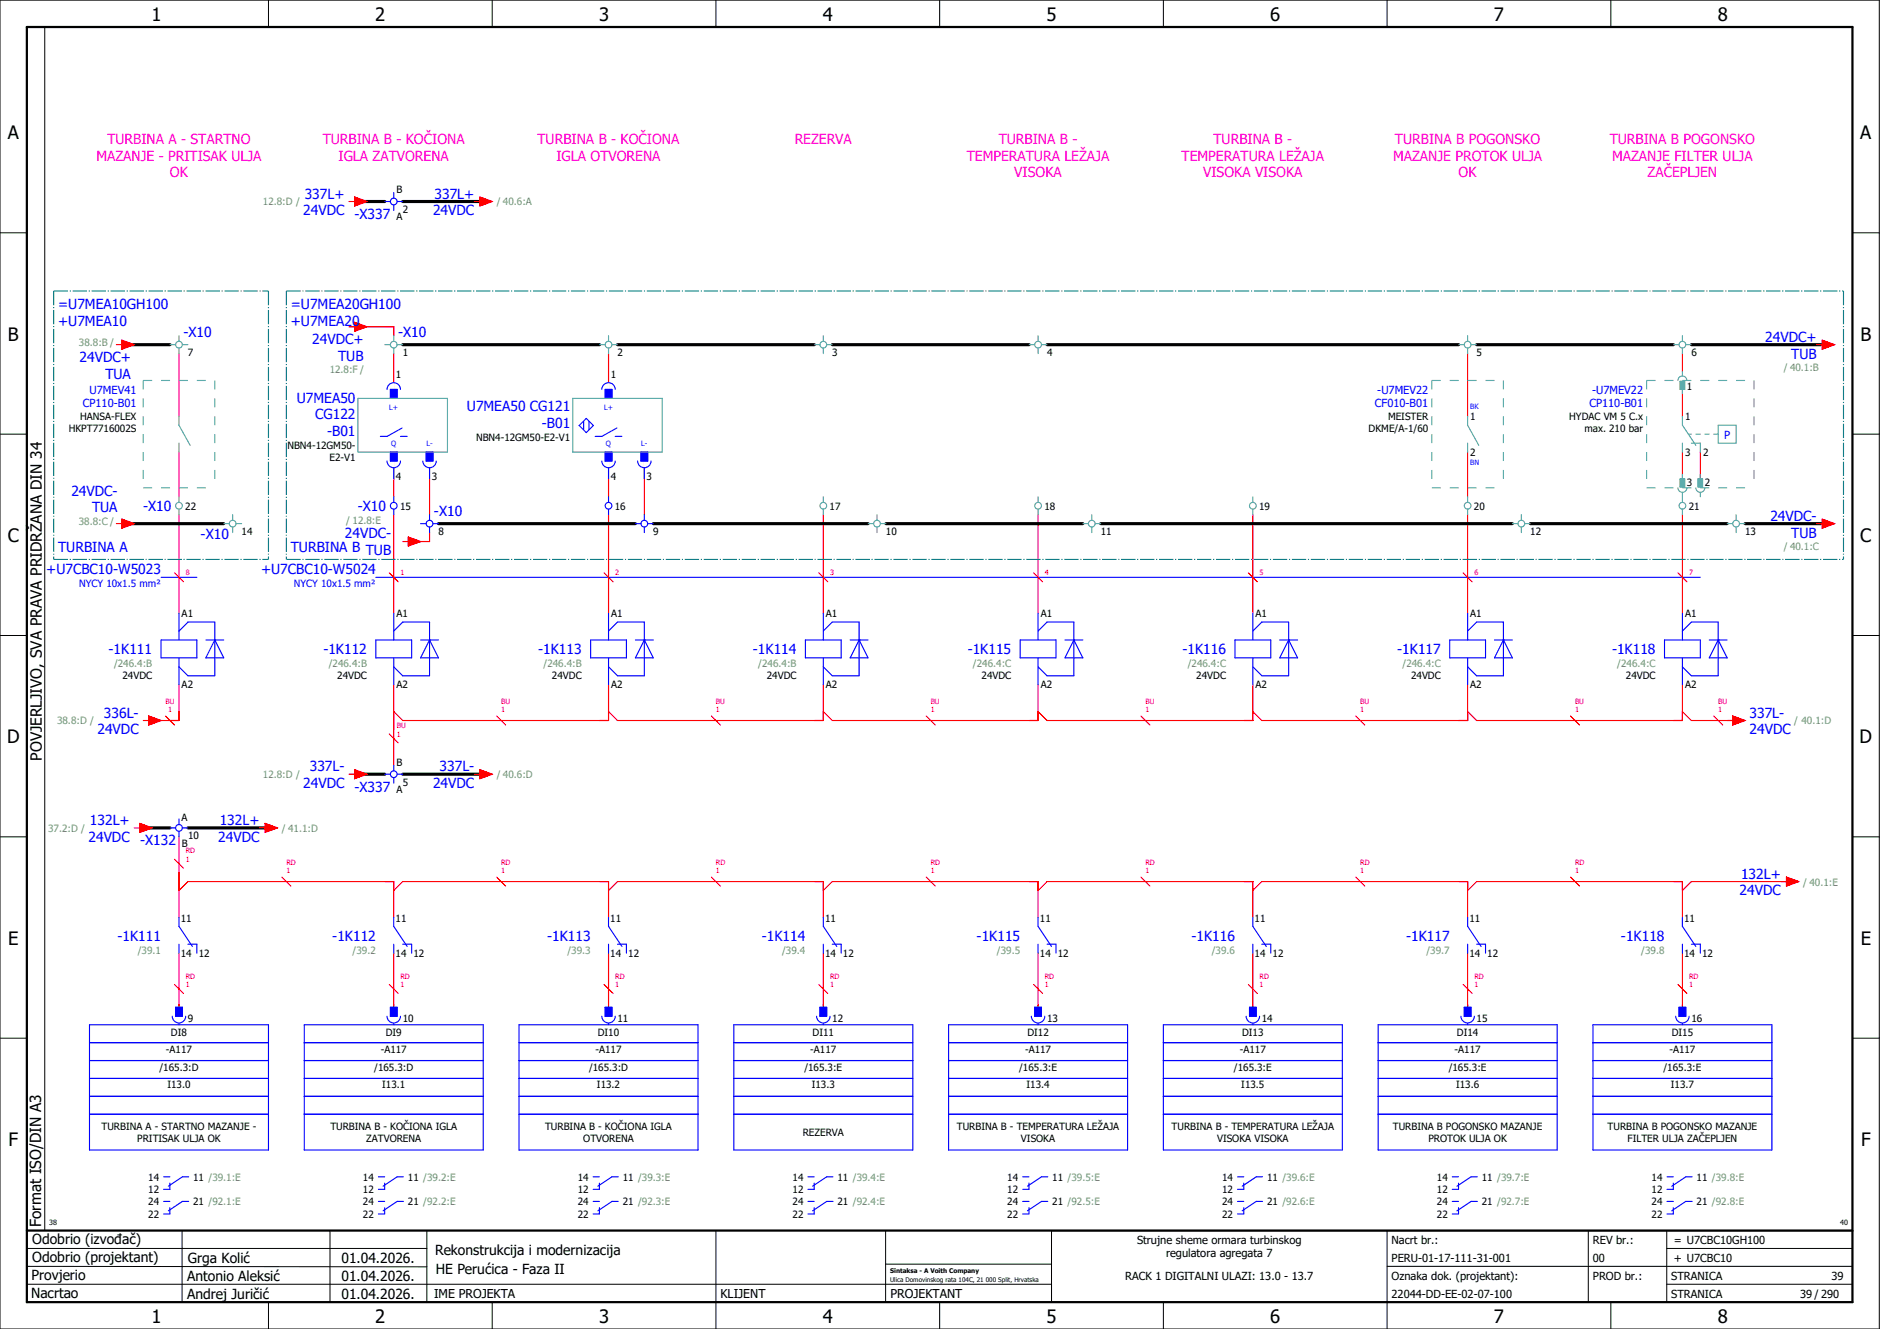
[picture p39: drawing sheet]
<svg xmlns="http://www.w3.org/2000/svg" width="420mm" height="297mm" viewBox="0 0 420 297" stroke-linecap="round" stroke-linejoin="round" font-family="sans-serif">
<defs><g id="words">
<g font-size="4.1">
<text x="33.9" y="4.7">1</text>
<text x="83.9" y="4.7">2</text>
<text x="133.9" y="4.7">3</text>
<text x="183.9" y="4.7">4</text>
<text x="233.9" y="4.7">5</text>
<text x="283.9" y="4.7">6</text>
<text x="333.9" y="4.7">7</text>
<text x="383.9" y="4.7">8</text>
<text x="1.8" y="31.2">A</text>
<text x="415.8" y="31.2">A</text>
<text x="1.8" y="76.2">B</text>
<text x="415.8" y="76.2">B</text>
<text x="1.8" y="121.2">C</text>
<text x="415.8" y="121.2">C</text>
<text x="1.6" y="166.2">D</text>
<text x="415.6" y="166.2">D</text>
<text x="1.8" y="211.2">E</text>
<text x="415.8" y="211.2">E</text>
<text x="1.9" y="256.2">F</text>
<text x="415.9" y="256.2">F</text>
<text x="33.9" y="295.7">1</text>
<text x="83.9" y="295.7">2</text>
<text x="133.9" y="295.7">3</text>
<text x="183.9" y="295.7">4</text>
<text x="233.9" y="295.7">5</text>
<text x="283.9" y="295.7">6</text>
<text x="333.9" y="295.7">7</text>
<text x="383.9" y="295.7">8</text>
</g>
<g font-size="3.4">
<text x="9.4" y="170" transform="rotate(-90 9.4 170)">POVJERLJIVO, SVA PRAVA PRIDRŽANA DIN 34</text>
<text x="9.2" y="274.3" transform="rotate(-90 9.2 274.3)">Format ISO/DIN A3</text>
</g>
<g font-size="3.1" fill="#f0f">
<text x="21.5" y="35.9">MAZANJE - PRITISAK ULJA</text>
<text x="24" y="32.1">TURBINA A - STARTNO</text>
<text x="72.1" y="32.1">TURBINA B - KOČIONA</text>
<text x="75.7" y="35.9">IGLA ZATVORENA</text>
<text x="120.1" y="32.1">TURBINA B - KOČIONA</text>
<text x="124.4" y="35.9">IGLA OTVORENA</text>
<text x="177.6" y="32.1">REZERVA</text>
<text x="216.1" y="35.9">TEMPERATURA LEŽAJA</text>
<text x="223.2" y="32.1">TURBINA B -</text>
<text x="264.1" y="35.9">TEMPERATURA LEŽAJA</text>
<text x="271.2" y="32.1">TURBINA B -</text>
<text x="311.3" y="35.9">MAZANJE PROTOK ULJA</text>
<text x="311.8" y="32.1">TURBINA B POGONSKO</text>
<text x="359.8" y="32.1">TURBINA B POGONSKO</text>
<text x="360.3" y="35.9">MAZANJE FILTER ULJA</text>
<text x="38" y="39.6">OK</text>
<text x="226.7" y="39.6">VISOKA</text>
<text x="268.9" y="39.6">VISOKA VISOKA</text>
<text x="326" y="39.6">OK</text>
<text x="368.2" y="39.6">ZAČEPLJEN</text>
</g>
<g font-size="3.1" fill="#00f">
<text x="68.1" y="44.4">337L+</text>
<text x="97.1" y="44.4">337L+</text>
<text x="67.8" y="48.1">24VDC</text>
<text x="79.2" y="48.9">-X337</text>
<text x="96.8" y="48.1">24VDC</text>
<text x="13" y="69.1">=U7MEA10GH100</text>
<text x="65" y="69.1">=U7MEA20GH100</text>
<text x="13" y="72.9">+U7MEA10</text>
<text x="41" y="75.4">-X10</text>
<text x="65" y="72.9">+U7MEA20</text>
<text x="69.8" y="76.9">24VDC+</text>
<text x="89" y="75.4">-X10</text>
<text x="394.5" y="76.4">24VDC+</text>
<text x="17.8" y="80.9">24VDC+</text>
<text x="75.6" y="80.7">TUB</text>
<text x="400.3" y="80.1">TUB</text>
<text x="23.5" y="84.7">TUA</text>
<text x="66.3" y="90">U7MEA50</text>
<text x="70.4" y="93.7">CG122</text>
<text x="104.4" y="91.9">U7MEA50 CG121</text>
<text x="121.1" y="95.6">-B01</text>
<text x="73.1" y="97.5">-B01</text>
<text x="15.9" y="110.8">24VDC-</text>
<text x="20.6" y="114.5">TUA</text>
<text x="32" y="114.3">-X10</text>
<text x="80" y="114.3">-X10</text>
<text x="97" y="115.4">-X10</text>
<text x="395.7" y="116.4">24VDC-</text>
<text x="13" y="123.4">TURBINA A</text>
<text x="44.8" y="120.6">-X10</text>
<text x="65" y="123.4">TURBINA B TUB</text>
<text x="77.1" y="120.3">24VDC-</text>
<text x="400.3" y="120.1">TUB</text>
<text x="10.3" y="128.4">+U7CBC10-W5023</text>
<text x="58.3" y="128.4">+U7CBC10-W5024</text>
<text x="24.3" y="146.3">-1K111</text>
<text x="72.3" y="146.3">-1K112</text>
<text x="120.3" y="146.3">-1K113</text>
<text x="168.3" y="146.3">-1K114</text>
<text x="216.3" y="146.3">-1K115</text>
<text x="264.3" y="146.3">-1K116</text>
<text x="312.3" y="146.3">-1K117</text>
<text x="360.3" y="146.3">-1K118</text>
<text x="23.2" y="160.4">336L-</text>
<text x="391" y="160.4">337L-</text>
<text x="21.8" y="164.1">24VDC</text>
<text x="391" y="164.1">24VDC</text>
<text x="69.2" y="172.4">337L-</text>
<text x="98.2" y="172.4">337L-</text>
<text x="67.8" y="176.1">24VDC</text>
<text x="79.2" y="176.9">-X337</text>
<text x="96.8" y="176.1">24VDC</text>
<text x="20.1" y="184.4">132L+</text>
<text x="49.1" y="184.4">132L+</text>
<text x="19.8" y="188.1">24VDC</text>
<text x="31.3" y="189">-X132</text>
<text x="48.8" y="188.1">24VDC</text>
<text x="389.1" y="196.4">132L+</text>
<text x="388.8" y="200.1">24VDC</text>
<text x="26.3" y="210.3">-1K111</text>
<text x="74.3" y="210.3">-1K112</text>
<text x="122.3" y="210.3">-1K113</text>
<text x="170.3" y="210.3">-1K114</text>
<text x="218.3" y="210.3">-1K115</text>
<text x="266.3" y="210.3">-1K116</text>
<text x="314.3" y="210.3">-1K117</text>
<text x="362.3" y="210.3">-1K118</text>
</g>
<g font-size="3.1">
<text x="7.2" y="278.1">Odobrio (izvođač)</text>
<text x="97.2" y="280.5">Rekonstrukcija i modernizacija</text>
<text x="7.1" y="286.1">Provjerio</text>
<text x="7.2" y="282.1">Odobrio (projektant)</text>
<text x="41.8" y="286.2">Antonio Aleksić</text>
<text x="42" y="282.3">Grga Kolić</text>
<text x="76.3" y="282.3">01.04.2026.</text>
<text x="76.3" y="286.3">01.04.2026.</text>
<text x="97.4" y="284.8">HE Perućica - Faza II</text>
<text x="6.9" y="290">Nacrtao</text>
<text x="41.8" y="290.3">Andrej Juričić</text>
<text x="76.3" y="290.3">01.04.2026.</text>
</g>
<g font-size="2.7">
<text x="97" y="290.1">IME PROJEKTA</text>
<text x="161" y="290.1">KLIJENT</text>
<text x="199" y="290.1">PROJEKTANT</text>
</g>
<g font-size="2.5" fill="#00f">
<text x="20" y="88">U7MEV41</text>
<text x="307.8" y="88">-U7MEV22</text>
<text x="355.8" y="88">-U7MEV22</text>
<text x="18.5" y="91">CP110-B01</text>
<text x="307.3" y="91">CF010-B01</text>
<text x="355.2" y="91">CP110-B01</text>
<text x="385.3" y="98">P</text>
</g>
<g font-size="2.5">
<text x="254.1" y="278">Strujne sheme ormara turbinskog</text>
<text x="260.6" y="281">regulatora agregata 7</text>
<text x="311" y="278">Nacrt br.:</text>
<text x="356" y="278">REV br.:</text>
<text x="374.1" y="278">= U7CBC10GH100</text>
<text x="251.5" y="286">RACK 1 DIGITALNI ULAZI: 13.0 - 13.7</text>
<text x="311" y="286">Oznaka dok. (projektant):</text>
<text x="311" y="282">PERU-01-17-111-31-001</text>
<text x="356" y="286">PROD br.:</text>
<text x="356" y="282">00</text>
<text x="373.5" y="286">STRANICA</text>
<text x="374.1" y="282.1">+ U7CBC10</text>
<text x="409.3" y="286">39</text>
<text x="311" y="290">22044-DD-EE-02-07-100</text>
<text x="373.5" y="290">STRANICA</text>
<text x="402.3" y="290">39 / 290</text>
</g>
<g font-size="2.2" fill="#7ca552">
<text x="58.8" y="45.9">12.8:D /</text>
<text x="111" y="45.9">/ 40.6:A</text>
<text x="17.6" y="77.4">38.8:B /</text>
<text x="73.7" y="83.3">12.8:F /</text>
<text x="398.6" y="83">/ 40.1:B</text>
<text x="17.6" y="117.4">38.8:C /</text>
<text x="77.4" y="117.2">/ 12.8:E</text>
<text x="398.6" y="123">/ 40.1:C</text>
<text x="25.5" y="149.2">/246.4:B</text>
<text x="73.5" y="149.2">/246.4:B</text>
<text x="121.5" y="149.2">/246.4:B</text>
<text x="169.5" y="149.2">/246.4:B</text>
<text x="217.5" y="149.2">/246.4:C</text>
<text x="265.5" y="149.2">/246.4:C</text>
<text x="313.5" y="149.2">/246.4:C</text>
<text x="361.5" y="149.2">/246.4:C</text>
<text x="12.8" y="161.9">38.8:D /</text>
<text x="401" y="161.9">/ 40.1:D</text>
<text x="58.8" y="173.9">12.8:D /</text>
<text x="111" y="173.9">/ 40.6:D</text>
<text x="10.8" y="185.9">37.2:D /</text>
<text x="63" y="185.9">/ 41.1:D</text>
<text x="403" y="197.9">/ 40.1:E</text>
<text x="30.8" y="213.2">/39.1</text>
<text x="78.8" y="213.2">/39.2</text>
<text x="126.8" y="213.2">/39.3</text>
<text x="174.8" y="213.2">/39.4</text>
<text x="222.8" y="213.2">/39.5</text>
<text x="270.8" y="213.2">/39.6</text>
<text x="318.8" y="213.2">/39.7</text>
<text x="366.8" y="213.2">/39.8</text>
</g>
<g font-size="2.2">
<text x="88.6" y="43.2">B</text>
<text x="90.1" y="47.6">2</text>
<text x="88.6" y="49.2">A</text>
<text x="42" y="79.7">7</text>
<text x="90" y="79.7">1</text>
<text x="138" y="79.7">2</text>
<text x="186" y="79.7">3</text>
<text x="234" y="79.7">4</text>
<text x="330" y="79.7">5</text>
<text x="378" y="79.7">6</text>
<text x="88.5" y="84.6">1</text>
<text x="136.5" y="84.6">1</text>
<text x="377" y="87.1">1</text>
<text x="17.9" y="93.8">HANSA-FLEX</text>
<text x="310.2" y="93.8">MEISTER</text>
<text x="328.6" y="94">1</text>
<text x="350.7" y="93.8">HYDAC VM 5 C.x</text>
<text x="376.6" y="94">1</text>
<text x="15.3" y="96.5">HKPT7716002S</text>
<text x="64.2" y="100.4">NBN4-12GM50-</text>
<text x="106.4" y="98.5">NBN4-12GM50-E2-V1</text>
<text x="305.9" y="96.5">DKME/A-1/60</text>
<text x="328.6" y="101.9">2</text>
<text x="354.1" y="96.5">max. 210 bar</text>
<text x="376.6" y="101.9">3</text>
<text x="380.6" y="101.9">2</text>
<text x="73.6" y="103.1">E2-V1</text>
<text x="88.5" y="107.3">4</text>
<text x="96.5" y="107.3">3</text>
<text x="136.5" y="107.3">4</text>
<text x="144.5" y="107.3">3</text>
<text x="41.4" y="113.9">22</text>
<text x="89.4" y="113.9">15</text>
<text x="137.4" y="113.9">16</text>
<text x="185.4" y="113.9">17</text>
<text x="233.4" y="113.9">18</text>
<text x="281.4" y="113.9">19</text>
<text x="329.4" y="113.9">20</text>
<text x="377" y="108.7">3</text>
<text x="377.4" y="113.9">21</text>
<text x="381" y="108.7">2</text>
<text x="54" y="119.7">14</text>
<text x="98" y="119.7">8</text>
<text x="146" y="119.7">9</text>
<text x="198" y="119.7">10</text>
<text x="246" y="119.7">11</text>
<text x="342" y="119.7">12</text>
<text x="390" y="119.7">13</text>
<text x="40.6" y="138">A1</text>
<text x="88.6" y="138">A1</text>
<text x="136.6" y="138">A1</text>
<text x="184.6" y="138">A1</text>
<text x="232.6" y="138">A1</text>
<text x="280.6" y="138">A1</text>
<text x="328.6" y="138">A1</text>
<text x="376.6" y="138">A1</text>
<text x="27.4" y="151.9">24VDC</text>
<text x="40.6" y="153.9">A2</text>
<text x="75.4" y="151.9">24VDC</text>
<text x="88.6" y="153.9">A2</text>
<text x="123.4" y="151.9">24VDC</text>
<text x="136.6" y="153.9">A2</text>
<text x="171.4" y="151.9">24VDC</text>
<text x="184.6" y="153.9">A2</text>
<text x="219.4" y="151.9">24VDC</text>
<text x="232.6" y="153.9">A2</text>
<text x="267.4" y="151.9">24VDC</text>
<text x="280.6" y="153.9">A2</text>
<text x="315.4" y="151.9">24VDC</text>
<text x="328.6" y="153.9">A2</text>
<text x="363.4" y="151.9">24VDC</text>
<text x="376.6" y="153.9">A2</text>
<text x="88.6" y="171.2">B</text>
<text x="88.6" y="177.2">A</text>
<text x="90.1" y="175.6">5</text>
<text x="40.6" y="183.4">A</text>
<text x="40.6" y="189.3">B</text>
<text x="42.1" y="187.6">10</text>
<text x="40.4" y="206">11</text>
<text x="88.4" y="206">11</text>
<text x="136.4" y="206">11</text>
<text x="184.4" y="206">11</text>
<text x="232.4" y="206">11</text>
<text x="280.4" y="206">11</text>
<text x="328.4" y="206">11</text>
<text x="376.4" y="206">11</text>
<text x="40.4" y="213.9">14</text>
<text x="44.4" y="213.9">12</text>
<text x="88.4" y="213.9">14</text>
<text x="92.4" y="213.9">12</text>
<text x="136.4" y="213.9">14</text>
<text x="140.4" y="213.9">12</text>
<text x="184.4" y="213.9">14</text>
<text x="188.4" y="213.9">12</text>
<text x="232.4" y="213.9">14</text>
<text x="236.4" y="213.9">12</text>
<text x="280.4" y="213.9">14</text>
<text x="284.4" y="213.9">12</text>
<text x="328.4" y="213.9">14</text>
<text x="332.4" y="213.9">12</text>
<text x="376.4" y="213.9">14</text>
<text x="380.4" y="213.9">12</text>
<text x="38.2" y="231.5">DI8</text>
<text x="42" y="228.4">9</text>
<text x="86.2" y="231.5">DI9</text>
<text x="90" y="228.4">10</text>
<text x="133.6" y="231.5">DI10</text>
<text x="138" y="228.4">11</text>
<text x="181.6" y="231.5">DI11</text>
<text x="186" y="228.4">12</text>
<text x="229.6" y="231.5">DI12</text>
<text x="234" y="228.4">13</text>
<text x="277.6" y="231.5">DI13</text>
<text x="282" y="228.4">14</text>
<text x="325.6" y="231.5">DI14</text>
<text x="330" y="228.4">15</text>
<text x="373.6" y="231.5">DI15</text>
<text x="378" y="228.4">16</text>
<text x="35.6" y="239.3">/165.3:D</text>
<text x="37.1" y="235.3">-A117</text>
<text x="83.6" y="239.3">/165.3:D</text>
<text x="85.1" y="235.3">-A117</text>
<text x="131.6" y="239.3">/165.3:D</text>
<text x="133.1" y="235.3">-A117</text>
<text x="179.8" y="239.3">/165.3:E</text>
<text x="181.1" y="235.3">-A117</text>
<text x="227.8" y="239.3">/165.3:E</text>
<text x="229.1" y="235.3">-A117</text>
<text x="275.8" y="239.3">/165.3:E</text>
<text x="277.1" y="235.3">-A117</text>
<text x="323.8" y="239.3">/165.3:E</text>
<text x="325.1" y="235.3">-A117</text>
<text x="371.8" y="239.3">/165.3:E</text>
<text x="373.1" y="235.3">-A117</text>
<text x="37.4" y="243.3">I13.0</text>
<text x="85.4" y="243.3">I13.1</text>
<text x="133.4" y="243.3">I13.2</text>
<text x="181.4" y="243.3">I13.3</text>
<text x="229.4" y="243.3">I13.4</text>
<text x="277.4" y="243.3">I13.5</text>
<text x="325.4" y="243.3">I13.6</text>
<text x="373.4" y="243.3">I13.7</text>
<text x="22.7" y="252.6">TURBINA A - STARTNO MAZANJE -</text>
<text x="30.7" y="255.3">PRITISAK ULJA OK</text>
<text x="73.8" y="252.6">TURBINA B - KOČIONA IGLA</text>
<text x="81.9" y="255.3">ZATVORENA</text>
<text x="121.8" y="252.6">TURBINA B - KOČIONA IGLA</text>
<text x="130.4" y="255.3">OTVORENA</text>
<text x="179.4" y="253.9">REZERVA</text>
<text x="213.8" y="252.6">TURBINA B - TEMPERATURA LEŽAJA</text>
<text x="228.2" y="255.3">VISOKA</text>
<text x="261.8" y="252.6">TURBINA B - TEMPERATURA LEŽAJA</text>
<text x="272" y="255.3">VISOKA VISOKA</text>
<text x="311.3" y="252.6">TURBINA B POGONSKO MAZANJE</text>
<text x="319.2" y="255.3">PROTOK ULJA OK</text>
<text x="359.3" y="252.6">TURBINA B POGONSKO MAZANJE</text>
<text x="363.7" y="255.3">FILTER ULJA ZAČEPLJEN</text>
<text x="33.1" y="263.9">14</text>
<text x="43.2" y="263.9">11 /39.1:E</text>
<text x="81.1" y="263.9">14</text>
<text x="91.2" y="263.9">11 /39.2:E</text>
<text x="129.1" y="263.9">14</text>
<text x="139.2" y="263.9">11 /39.3:E</text>
<text x="177.1" y="263.9">14</text>
<text x="187.2" y="263.9">11 /39.4:E</text>
<text x="225.1" y="263.9">14</text>
<text x="235.2" y="263.9">11 /39.5:E</text>
<text x="273.1" y="263.9">14</text>
<text x="283.2" y="263.9">11 /39.6:E</text>
<text x="321.1" y="263.9">14</text>
<text x="331.2" y="263.9">11 /39.7:E</text>
<text x="369.1" y="263.9">14</text>
<text x="379.2" y="263.9">11 /39.8:E</text>
<text x="33.1" y="266.7">12</text>
<text x="33.1" y="269.4">24</text>
<text x="43.2" y="269.4">21 /92.1:E</text>
<text x="81.1" y="266.7">12</text>
<text x="81.1" y="269.4">24</text>
<text x="91.2" y="269.4">21 /92.2:E</text>
<text x="129.1" y="266.7">12</text>
<text x="129.1" y="269.4">24</text>
<text x="139.2" y="269.4">21 /92.3:E</text>
<text x="177.1" y="266.7">12</text>
<text x="177.1" y="269.4">24</text>
<text x="187.2" y="269.4">21 /92.4:E</text>
<text x="225.1" y="266.7">12</text>
<text x="225.1" y="269.4">24</text>
<text x="235.2" y="269.4">21 /92.5:E</text>
<text x="273.1" y="266.7">12</text>
<text x="273.1" y="269.4">24</text>
<text x="283.2" y="269.4">21 /92.6:E</text>
<text x="321.1" y="266.7">12</text>
<text x="321.1" y="269.4">24</text>
<text x="331.2" y="269.4">21 /92.7:E</text>
<text x="369.1" y="266.7">12</text>
<text x="369.1" y="269.4">24</text>
<text x="379.2" y="269.4">21 /92.8:E</text>
<text x="33.1" y="272.2">22</text>
<text x="81.1" y="272.2">22</text>
<text x="129.1" y="272.2">22</text>
<text x="177.1" y="272.2">22</text>
<text x="225.1" y="272.2">22</text>
<text x="273.1" y="272.2">22</text>
<text x="321.1" y="272.2">22</text>
<text x="369.1" y="272.2">22</text>
</g>
<g font-size="2.2" fill="#00f">
<text x="17.7" y="131.3">NYCY 10x1.5 mm²</text>
<text x="65.7" y="131.3">NYCY 10x1.5 mm²</text>
</g>
<g font-size="1.6" fill="#00f">
<text x="87" y="91.7">L+</text>
<text x="135" y="91.7">L+</text>
<text x="328.6" y="91.4">BK</text>
<text x="87.4" y="99.7">Q</text>
<text x="95.3" y="99.7">L-</text>
<text x="135.4" y="99.7">Q</text>
<text x="143.3" y="99.7">L-</text>
<text x="328.6" y="104">BN</text>
</g>
<g font-size="1.6" fill="#f00">
<text x="41.5" y="128.5">8</text>
<text x="89.5" y="128.5">1</text>
<text x="137.5" y="128.5">2</text>
<text x="185.5" y="128.5">3</text>
<text x="233.5" y="128.5">4</text>
<text x="281.5" y="128.5">5</text>
<text x="329.5" y="128.5">6</text>
<text x="377.5" y="128.5">7</text>
<text x="37" y="157.3">BU</text>
<text x="37.6" y="159.2">1</text>
<text x="112" y="159.2">1</text>
<text x="112" y="157.3">BU</text>
<text x="160" y="159.2">1</text>
<text x="160" y="157.3">BU</text>
<text x="208" y="159.2">1</text>
<text x="208" y="157.3">BU</text>
<text x="256" y="159.2">1</text>
<text x="256" y="157.3">BU</text>
<text x="304" y="159.2">1</text>
<text x="304" y="157.3">BU</text>
<text x="352" y="159.2">1</text>
<text x="352" y="157.3">BU</text>
<text x="384" y="159.2">1</text>
<text x="384" y="157.3">BU</text>
<text x="88.7" y="164.7">1</text>
<text x="88.7" y="162.7">BU</text>
<text x="41.5" y="190.8">RD</text>
<text x="41.5" y="192.7">1</text>
<text x="64" y="195.2">1</text>
<text x="64" y="193.3">RD</text>
<text x="112" y="195.2">1</text>
<text x="112" y="193.3">RD</text>
<text x="160" y="195.2">1</text>
<text x="160" y="193.3">RD</text>
<text x="208" y="195.2">1</text>
<text x="208" y="193.3">RD</text>
<text x="256" y="195.2">1</text>
<text x="256" y="193.3">RD</text>
<text x="304" y="195.2">1</text>
<text x="304" y="193.3">RD</text>
<text x="352" y="195.2">1</text>
<text x="352" y="193.3">RD</text>
<text x="41.5" y="220.7">1</text>
<text x="41.5" y="218.8">RD</text>
<text x="89.5" y="220.7">1</text>
<text x="89.5" y="218.8">RD</text>
<text x="137.5" y="220.7">1</text>
<text x="137.5" y="218.8">RD</text>
<text x="185.5" y="220.7">1</text>
<text x="185.5" y="218.8">RD</text>
<text x="233.5" y="220.7">1</text>
<text x="233.5" y="218.8">RD</text>
<text x="281.5" y="220.7">1</text>
<text x="281.5" y="218.8">RD</text>
<text x="329.5" y="220.7">1</text>
<text x="329.5" y="218.8">RD</text>
<text x="377.5" y="220.7">1</text>
<text x="377.5" y="218.8">RD</text>
</g>
<g font-size="1.6">
<text x="11" y="273.7">38</text>
<text x="411.2" y="273.7">40</text>
</g>
<g font-size="1.4">
<text x="198.9" y="284.4">Sintaksa - A Voith Company</text>
<text x="198.9" y="286.4">Ulica Domovinskog rata 104C, 21 000 Split, Hrvatska</text>
</g>
</g></defs>
<g fill="none" stroke="#000" stroke-width=".22">
<path d="M0 0h420v297h-420zM10 6v269M60 0v6M110 0v6M160 0v6M210 0v6M260 0v6M310 0v6M360 0v6M0 52h6M414 52h6M0 97h6"/>
<path d="M414 97h6M0 142h6M414 142h6M414 176.3v87.4M0 187h6M414 187h6M0 232h6M414 232h6M6 279h89.4M40.7 275v16M73.7 274.9v16M95.4 275.1v16"/>
<path d="M160 275v22M197.9 275.1v16M310 275v22M355 275v16M372.5 279h41.5M372.5 275v16M414 275h-179v16M6 283l89.4 .1M6 287h229M60 291v6M110 291v6M197.9 282.5h37.1"/>
<path d="M210 291v6M260 291v6M310 283h104M360 291v6M372.5 287h41.5"/>
</g>
<path d="M6 6h408v285h-408zM6 275h408" fill="none" stroke="#000" stroke-width=".5"/>
<g fill="none" stroke="#f00" stroke-width=".25">
<path d="M78 45h1.3M79.3 44l2.7 1-2.7 1zM106 45h1.3M107.3 44l2.7 1-2.7 1zM26 77h1.3M27.3 76l2.7 1-2.7 1zM40 79v14M78 73h1.3M79.3 72l2.7 1-2.7 1zM80 73h8v2M88 79v10M136 79v10"/>
<path d="M328 79v14M376 79v4M406 77h1.3M407.3 76l2.7 1-2.7 1zM376 87v6M26 117h1.3M27.3 116l2.7 1-2.7 1zM40 101v10M40 115v22M88 101v10M88 115v22M96 119v2h-4"/>
<path d="M96 101v14M136 101v10M136 115v22M144 101v14M184 115v22M232 115v22M280 115v22M328 101v10M328 115v22M376 101v6M376 115v22M380 101v6"/>
<path d="M406 117h1.3M407.3 116l2.7 1-2.7 1zM39 128l2 2M87 128l2 2M90 121h1.2M91.2 120l2.8 1-2.8 1zM135 128l2 2M183 128l2 2M231 128l2 2M279 128l2 2M327 128l2 2M375 128l2 2"/>
<path d="M40 153v8h-6M88 153v18M136 153v8h-46l-2-2M184 153v8h-46l-2-2M232 153v8h-46l-2-2M280 153v8h-46l-2-2M328 153v8h-46l-2-2M376 153v8h-46l-2-2M376 159l2 2h10M32 161h1.3M33.3 160l2.7 1-2.7 1zM37 160l2 2"/>
<path d="M78 173h1.3M79.3 172l2.7 1-2.7 1zM87 164l2 2M106 173h1.3M107.3 172l2.7 1-2.7 1zM111 160l2 2M159 160l2 2M207 160l2 2M255 160l2 2M303 160l2 2M351 160l2 2M383 160l2 2"/>
<path d="M387.3 160l2.7 1-2.7 1zM30 185h1.3M31.3 184l2.7 1-2.7 1zM39 192l2 2M40 199l2-2h46v8M40 187v18M58 185h1.3M59.3 184l2.7 1-2.7 1zM63 196l2 2M88 199l2-2h46v8M111 196l2 2M136 199l2-2h46v8"/>
<path d="M159 196l2 2M184 199l2-2h46v8M207 196l2 2M232 199l2-2h46v8M255 196l2 2M280 199l2-2h46v8M303 196l2 2M328 199l2-2h46v8M351 196l2 2M399.2 196l2.8 1-2.8 1zM400 197h-22l-2 2M40 213v12"/>
<path d="M88 213v12M136 213v12M184 213v12M232 213v12M280 213v12M328 213v12M376 213v12M39 220l2 2M87 220l2 2M135 220l2 2M183 220l2 2M231 220l2 2"/>
<path d="M279 220l2 2M327 220l2 2M375 220l2 2"/>
</g>
<g fill="none" stroke="#000" stroke-width=".7">
<path d="M80 45h6M90 45h18M28 77h10M90 77h44M138 77h44M186 77h44M234 77h92M330 77h44M378 77h30M28 117h22M98 117h44M146 117h48"/>
<path d="M198 117h44M246 117h92M342 117h44M390 117h18M80 173h6M90 173h18M32 185h6M42 185h18"/>
</g>
<path d="M88 85.7v1M136 85.7v1M88 103.3v1M96 103.3v1M136 103.3v1M144 103.3v1" fill="none" stroke="#fff" stroke-width=".5"/>
<g fill="#00f" stroke="#00f" stroke-width=".22">
<path d="M87.3 87h1.5v2h-1.5z"/>
<path d="M87.3 101h1.5v2h-1.5z"/>
<path d="M95.2 101h1.6v2h-1.6z"/>
<path d="M135.3 87h1.5v2h-1.5z"/>
<path d="M135.3 101h1.5v2h-1.5z"/>
<path d="M143.2 101h1.6v2h-1.6z"/>
<path d="M39.3 225.1h1.5v2h-1.5z"/>
<path d="M87.3 225.1h1.5v2h-1.5z"/>
<path d="M135.3 225.1h1.5v2h-1.5z"/>
<path d="M183.3 225.1h1.5v2h-1.5z"/>
<path d="M231.3 225.1h1.5v2h-1.5z"/>
<path d="M279.3 225.1h1.5v2h-1.5z"/>
<path d="M327.3 225.1h1.5v2h-1.5z"/>
<path d="M375.2 225.1h1.5v2h-1.5z"/>
</g>
<g fill="none" stroke="#00f" stroke-width=".25">
<path d="M86 45h1.3M88 43v1.3M88 45.8v1.2M88.8 45h1.2M86.5 87a1.5 1.5 0 0 1 1.5-1.5 1.5 1.5 0 0 1 1.5 1.5M87.3 87h1.5v2h-1.5zM89.5 97.5h1.5M89.9 95.7l-3.4 1.8h-1.5M129.4 95.1l1.6-1.6 1.6 1.6-1.6 1.6zM130.4 94.1v2M131.6 94.1v2M134.5 87a1.5 1.5 0 0 1 1.5-1.5 1.5 1.5 0 0 1 1.5 1.5"/>
<path d="M135.3 87h1.5v2h-1.5zM137.5 97.5h1.5M137.9 95.7l-3.4 1.8h-1.5M86.5 103a1.5 1.5 0 0 0 1.5 1.5 1.5 1.5 0 0 0 1.5-1.5M87.3 101h1.5v2h-1.5zM88 104.5v2.5M88 111v1.3M88 113.8v1.2M94 117h1.2M94.5 103a1.5 1.5 0 0 0 1.5 1.5 1.5 1.5 0 0 0 1.5-1.5M95.2 101h1.6v2h-1.6zM96 104.5v2.5"/>
<path d="M96 115v1.3M96 117.8v1.2M96.8 117h1.2M134.5 103a1.5 1.5 0 0 0 1.5 1.5 1.5 1.5 0 0 0 1.5-1.5M135.3 101h1.5v2h-1.5zM136 104.5v2.5M136 111v1.3M136 113.8v1.2M142 117h1.2M142.5 103a1.5 1.5 0 0 0 1.5 1.5 1.5 1.5 0 0 0 1.5-1.5M143.2 101h1.6v2h-1.6zM144 104.5v2.5"/>
<path d="M144 115v1.3M144 117.8v1.2M144.8 117h1.2M36 129h8M40 137v6M84 129h296M88 137v6M136 137v6M184 137v6M232 137v6M280 137v6M328 137v6"/>
<path d="M376 137v6M36 143h8v4h-8zM40 147v6M40 141l2-2h6v12h-6l-2-2M46 143h4M48 143h.1M48 143l2 4h-4zM84 143h8v4h-8zM88 147v6M88 141l2-2h6v12h-6l-2-2M94 143h4M96 143h.1"/>
<path d="M96 143l2 4h-4zM132 143h8v4h-8zM136 147v6M136 141l2-2h6v12h-6l-2-2M142 143h4M144 143h.1M144 143l2 4h-4zM180 143h8v4h-8zM184 147v6M184 141l2-2h6v12h-6l-2-2M190 143h4M192 143h.1"/>
<path d="M192 143l2 4h-4zM228 143h8v4h-8zM232 147v6M232 141l2-2h6v12h-6l-2-2M238 143h4M240 143h.1M240 143l2 4h-4zM276 143h8v4h-8zM280 147v6M280 141l2-2h6v12h-6l-2-2M286 143h4M288 143h.1"/>
<path d="M288 143l2 4h-4zM324 143h8v4h-8zM328 147v6M328 141l2-2h6v12h-6l-2-2M334 143h4M336 143h.1M336 143l2 4h-4zM372 143h8v4h-8zM376 147v6M376 141l2-2h6v12h-6l-2-2M382 143h4M384 143h.1"/>
<path d="M384 143l2 4h-4zM86 173h1.3M88 171v1.3M88 173.8v1.2M88.8 173h1.2M38 185h1.3M40 183v1.3M40 185.8v1.2M40.8 185h1.2M40 205v2l3 4.5M40 211v2M42 211h2v2"/>
<path d="M88 205v2l3 4.5M88 211v2M90 211h2v2M136 205v2l3 4.5M136 211v2M138 211h2v2M184 205v2l3 4.5M184 211v2M186 211h2v2M232 205v2l3 4.5M232 211v2M234 211h2v2"/>
<path d="M280 205v2l3 4.5M280 211v2M282 211h2v2M328 205v2l3 4.5M328 211v2M330 211h2v2M376 205v2l3 4.5M376 211v2M378 211h2v2M20 237h40M20 229h40v28h-40zM20 233h40"/>
<path d="M38.5 227.1a1.5 1.5 0 0 0 1.5 1.5 1.5 1.5 0 0 0 1.5-1.5M39.3 225.1h1.5v2h-1.5zM40 228.7v.3M68 237h40M68 233h40M68 229h40v28h-40zM86.5 227.1a1.5 1.5 0 0 0 1.5 1.5 1.5 1.5 0 0 0 1.5-1.5M87.3 225.1h1.5v2h-1.5zM88 228.7v.3M116 237h40M116 233h40M116 229h40v28h-40z"/>
<path d="M134.5 227.1a1.5 1.5 0 0 0 1.5 1.5 1.5 1.5 0 0 0 1.5-1.5M135.3 225.1h1.5v2h-1.5zM136 228.7v.3M164 237h40M164 233h40M164 229h40v28h-40zM182.5 227.1a1.5 1.5 0 0 0 1.5 1.5 1.5 1.5 0 0 0 1.5-1.5M183.3 225.1h1.5v2h-1.5zM184 228.7v.3M212 237h40M212 233h40M212 229h40v28h-40z"/>
<path d="M230.5 227.1a1.5 1.5 0 0 0 1.5 1.5 1.5 1.5 0 0 0 1.5-1.5M231.3 225.1h1.5v2h-1.5zM232 228.7v.3M260 237h40M260 233h40M260 229h40v28h-40zM278.5 227.1a1.5 1.5 0 0 0 1.5 1.5 1.5 1.5 0 0 0 1.5-1.5M279.3 225.1h1.5v2h-1.5zM280 228.7v.3M308 237h40M308 233h40M308 229h40v28h-40z"/>
<path d="M326.5 227.1a1.5 1.5 0 0 0 1.5 1.5 1.5 1.5 0 0 0 1.5-1.5M327.3 225.1h1.5v2h-1.5zM328 228.7v.3M356 237h40M356 233h40M356 229h40v28h-40zM374.5 227.1a1.5 1.5 0 0 0 1.5 1.5 1.5 1.5 0 0 0 1.5-1.5M375.2 225.1h1.5v2h-1.5zM376 228.7v.3M20 249h40M20 245h40M20 241h40"/>
<path d="M68 249h40M68 245h40M68 241h40M116 249h40M116 245h40M116 241h40M164 249h40M164 245h40M164 241h40M212 249h40M212 245h40M212 241h40"/>
<path d="M260 249h40M260 245h40M260 241h40M308 249h40M308 245h40M308 241h40M356 249h40M356 245h40M356 241h40M36.6 263h1.4M36.6 268.5h1.4M38 264.4v1.4h-1.4"/>
<path d="M38 269.9v1.4h-1.4M42.2 263h-1.4l-3.2 2.1M42.2 268.5h-1.4l-3.2 2.1M84.6 263h1.4M84.6 268.5h1.4M86 264.4v1.4h-1.4M86 269.9v1.4h-1.4M90.2 263h-1.4l-3.2 2.1M90.2 268.5h-1.4l-3.2 2.1M132.6 263h1.4M132.6 268.5h1.4M134 264.4v1.4h-1.4"/>
<path d="M134 269.9v1.4h-1.4M138.2 263h-1.4l-3.2 2.1M138.2 268.5h-1.4l-3.2 2.1M180.6 263h1.4M180.6 268.5h1.4M182 264.4v1.4h-1.4M182 269.9v1.4h-1.4M186.2 263h-1.4l-3.2 2.1M186.2 268.5h-1.4l-3.2 2.1M228.6 263h1.4M228.6 268.5h1.4M230 264.4v1.4h-1.4"/>
<path d="M230 269.9v1.4h-1.4M234.2 263h-1.4l-3.2 2.1M234.2 268.5h-1.4l-3.2 2.1M276.6 263h1.4M276.6 268.5h1.4M278 264.4v1.4h-1.4M278 269.9v1.4h-1.4M282.2 263h-1.4l-3.2 2.1M282.2 268.5h-1.4l-3.2 2.1M324.6 263h1.4M324.6 268.5h1.4M326 264.4v1.4h-1.4"/>
<path d="M326 269.9v1.4h-1.4M330.2 263h-1.4l-3.2 2.1M330.2 268.5h-1.4l-3.2 2.1M372.6 263h1.4M372.6 268.5h1.4M374 264.4v1.4h-1.4M374 269.9v1.4h-1.4M378.2 263h-1.4l-3.2 2.1M378.2 268.5h-1.4l-3.2 2.1"/>
<circle cx="88" cy="45" r=".75"/>
<circle cx="88" cy="113" r=".75"/>
<circle cx="96" cy="117" r=".75"/>
<circle cx="136" cy="113" r=".75"/>
<circle cx="144" cy="117" r=".75"/>
<circle cx="88" cy="173" r=".75"/>
<circle cx="40" cy="185" r=".75"/>
</g>
<g fill="#f00" stroke="#f00" stroke-width=".22">
<path d="M33.3 160l2.7 1-2.7 1z"/>
<path d="M79.3 172l2.7 1-2.7 1z"/>
<path d="M107.3 172l2.7 1-2.7 1z"/>
<path d="M387.3 160l2.7 1-2.7 1z"/>
<path d="M107.3 44l2.7 1-2.7 1z"/>
<path d="M79.3 44l2.7 1-2.7 1z"/>
<path d="M79.3 72l2.7 1-2.7 1z"/>
<path d="M407.3 76l2.7 1-2.7 1z"/>
<path d="M407.3 116l2.7 1-2.7 1z"/>
<path d="M27.3 76l2.7 1-2.7 1z"/>
<path d="M27.3 116l2.7 1-2.7 1z"/>
<path d="M91.2 120l2.8 1-2.8 1z"/>
<path d="M31.3 184l2.7 1-2.7 1z"/>
<path d="M399.2 196l2.8 1-2.8 1z"/>
<path d="M59.3 184l2.7 1-2.7 1z"/>
</g>
<g fill="none" stroke="#52a5a5" stroke-width=".25">
<path d="M38 77h1.3M40 75v1.3M40 77.8v1.2M40.8 77h1.2M86 77h1.3M88 75v1.3M88 77.8v1.2M88.8 77h1.2M134 77h1.3M136 75v1.3M136 77.8v1.2M136.8 77h1.2"/>
<path d="M182 77h1.3M184 75v1.3M184 77.8v1.2M184.8 77h1.2M230 77h1.3M232 75v1.3M232 77.8v1.2M232.8 77h1.2M326 77h1.3M328 75v1.3M328 77.8v1.2M328.8 77h1.2"/>
<path d="M374 77h1.2M376 75v1.3M376 77.8v1.2M376.7 77h1.3M40 93v2l2.5 4.5M40 99v2M80 89h20v12h-20zM128 89h20v12h-20zM328 93v2l2.5 4.5M328 99v2M375 85a1 1 0 0 1 1-1 1 1 0 0 1 1 1M375.5 85.2h1v1.8h-1z"/>
<path d="M376 93v2l3 4.5M376 83v1M376 87v1M376 99v2M377.3 97h.7M378 99h2v2M379 97h1M381 97h1M383 97h1M384 95h4v4h-4zM40 111v1.3M40 113.8v1.2"/>
<path d="M50 117h1.3M52 115v1.3M52 117.8v1.2M52.8 117h1.2M184 111v1.3M184 113.8v1.2M194 117h1.3M196 115v1.3M196 117.8v1.2M196.8 117h1.2M232 111v1.3M232 113.8v1.2"/>
<path d="M242 117h1.3M244 115v1.3M244 117.8v1.2M244.8 117h1.2M280 111v1.3M280 113.8v1.2M328 111v1.3M328 113.8v1.2M338 117h1.3M340 115v1.3M340 117.8v1.2M340.8 117h1.2"/>
<path d="M375 109a1 1 0 0 0 1 1 1 1 0 0 0 1-1M375.5 107h1v1.8h-1zM376 106v1M376 110v2.3M376 113.8v1.2M379 109a1 1 0 0 0 1 1 1 1 0 0 0 1-1M379.5 107h1v1.8h-1zM380 106v1M380 110v1M386 117h1.3M388 115v1.3M388 117.8v1.2"/>
<path d="M388.8 117h1.2"/>
<circle cx="40" cy="77" r=".75"/>
<circle cx="88" cy="77" r=".75"/>
<circle cx="136" cy="77" r=".75"/>
<circle cx="184" cy="77" r=".75"/>
<circle cx="232" cy="77" r=".75"/>
<circle cx="328" cy="77" r=".75"/>
<circle cx="376" cy="77" r=".75"/>
<circle cx="40" cy="113" r=".75"/>
<circle cx="52" cy="117" r=".75"/>
<circle cx="184" cy="113" r=".75"/>
<circle cx="196" cy="117" r=".75"/>
<circle cx="232" cy="113" r=".75"/>
<circle cx="244" cy="117" r=".75"/>
<circle cx="280" cy="113" r=".75"/>
<circle cx="328" cy="113" r=".75"/>
<circle cx="340" cy="117" r=".75"/>
<circle cx="376" cy="113" r=".75"/>
<circle cx="388" cy="117" r=".75"/>
</g>
<path d="M32 85h16M32 85v24M48 85v24M320 85h16M320 85v24M336 85v24M368 85h24M368 85v24M392 85v24M32 109h16M320 109h16M368 109h24" fill="none" stroke="#52a5a5" stroke-width=".25" stroke-dasharray="2 2" stroke-linecap="butt"/>
<g fill="#52a5a5" stroke="#52a5a5" stroke-width=".22">
<path d="M379.5 107h1v1.8h-1z"/>
<path d="M375.5 107h1v1.8h-1z"/>
<path d="M375.5 85.2h1v1.8h-1z"/>
</g>
<path d="M12 65h48M12 65v60M60 65v60M64 65h348M64 65v60M412 65v60M12 125h48M64 125h348" fill="none" stroke="#007f7f" stroke-width=".25" stroke-dasharray="3.2 .4 .3 .4" stroke-linecap="butt"/>
<use href="#words"/>
</svg>
